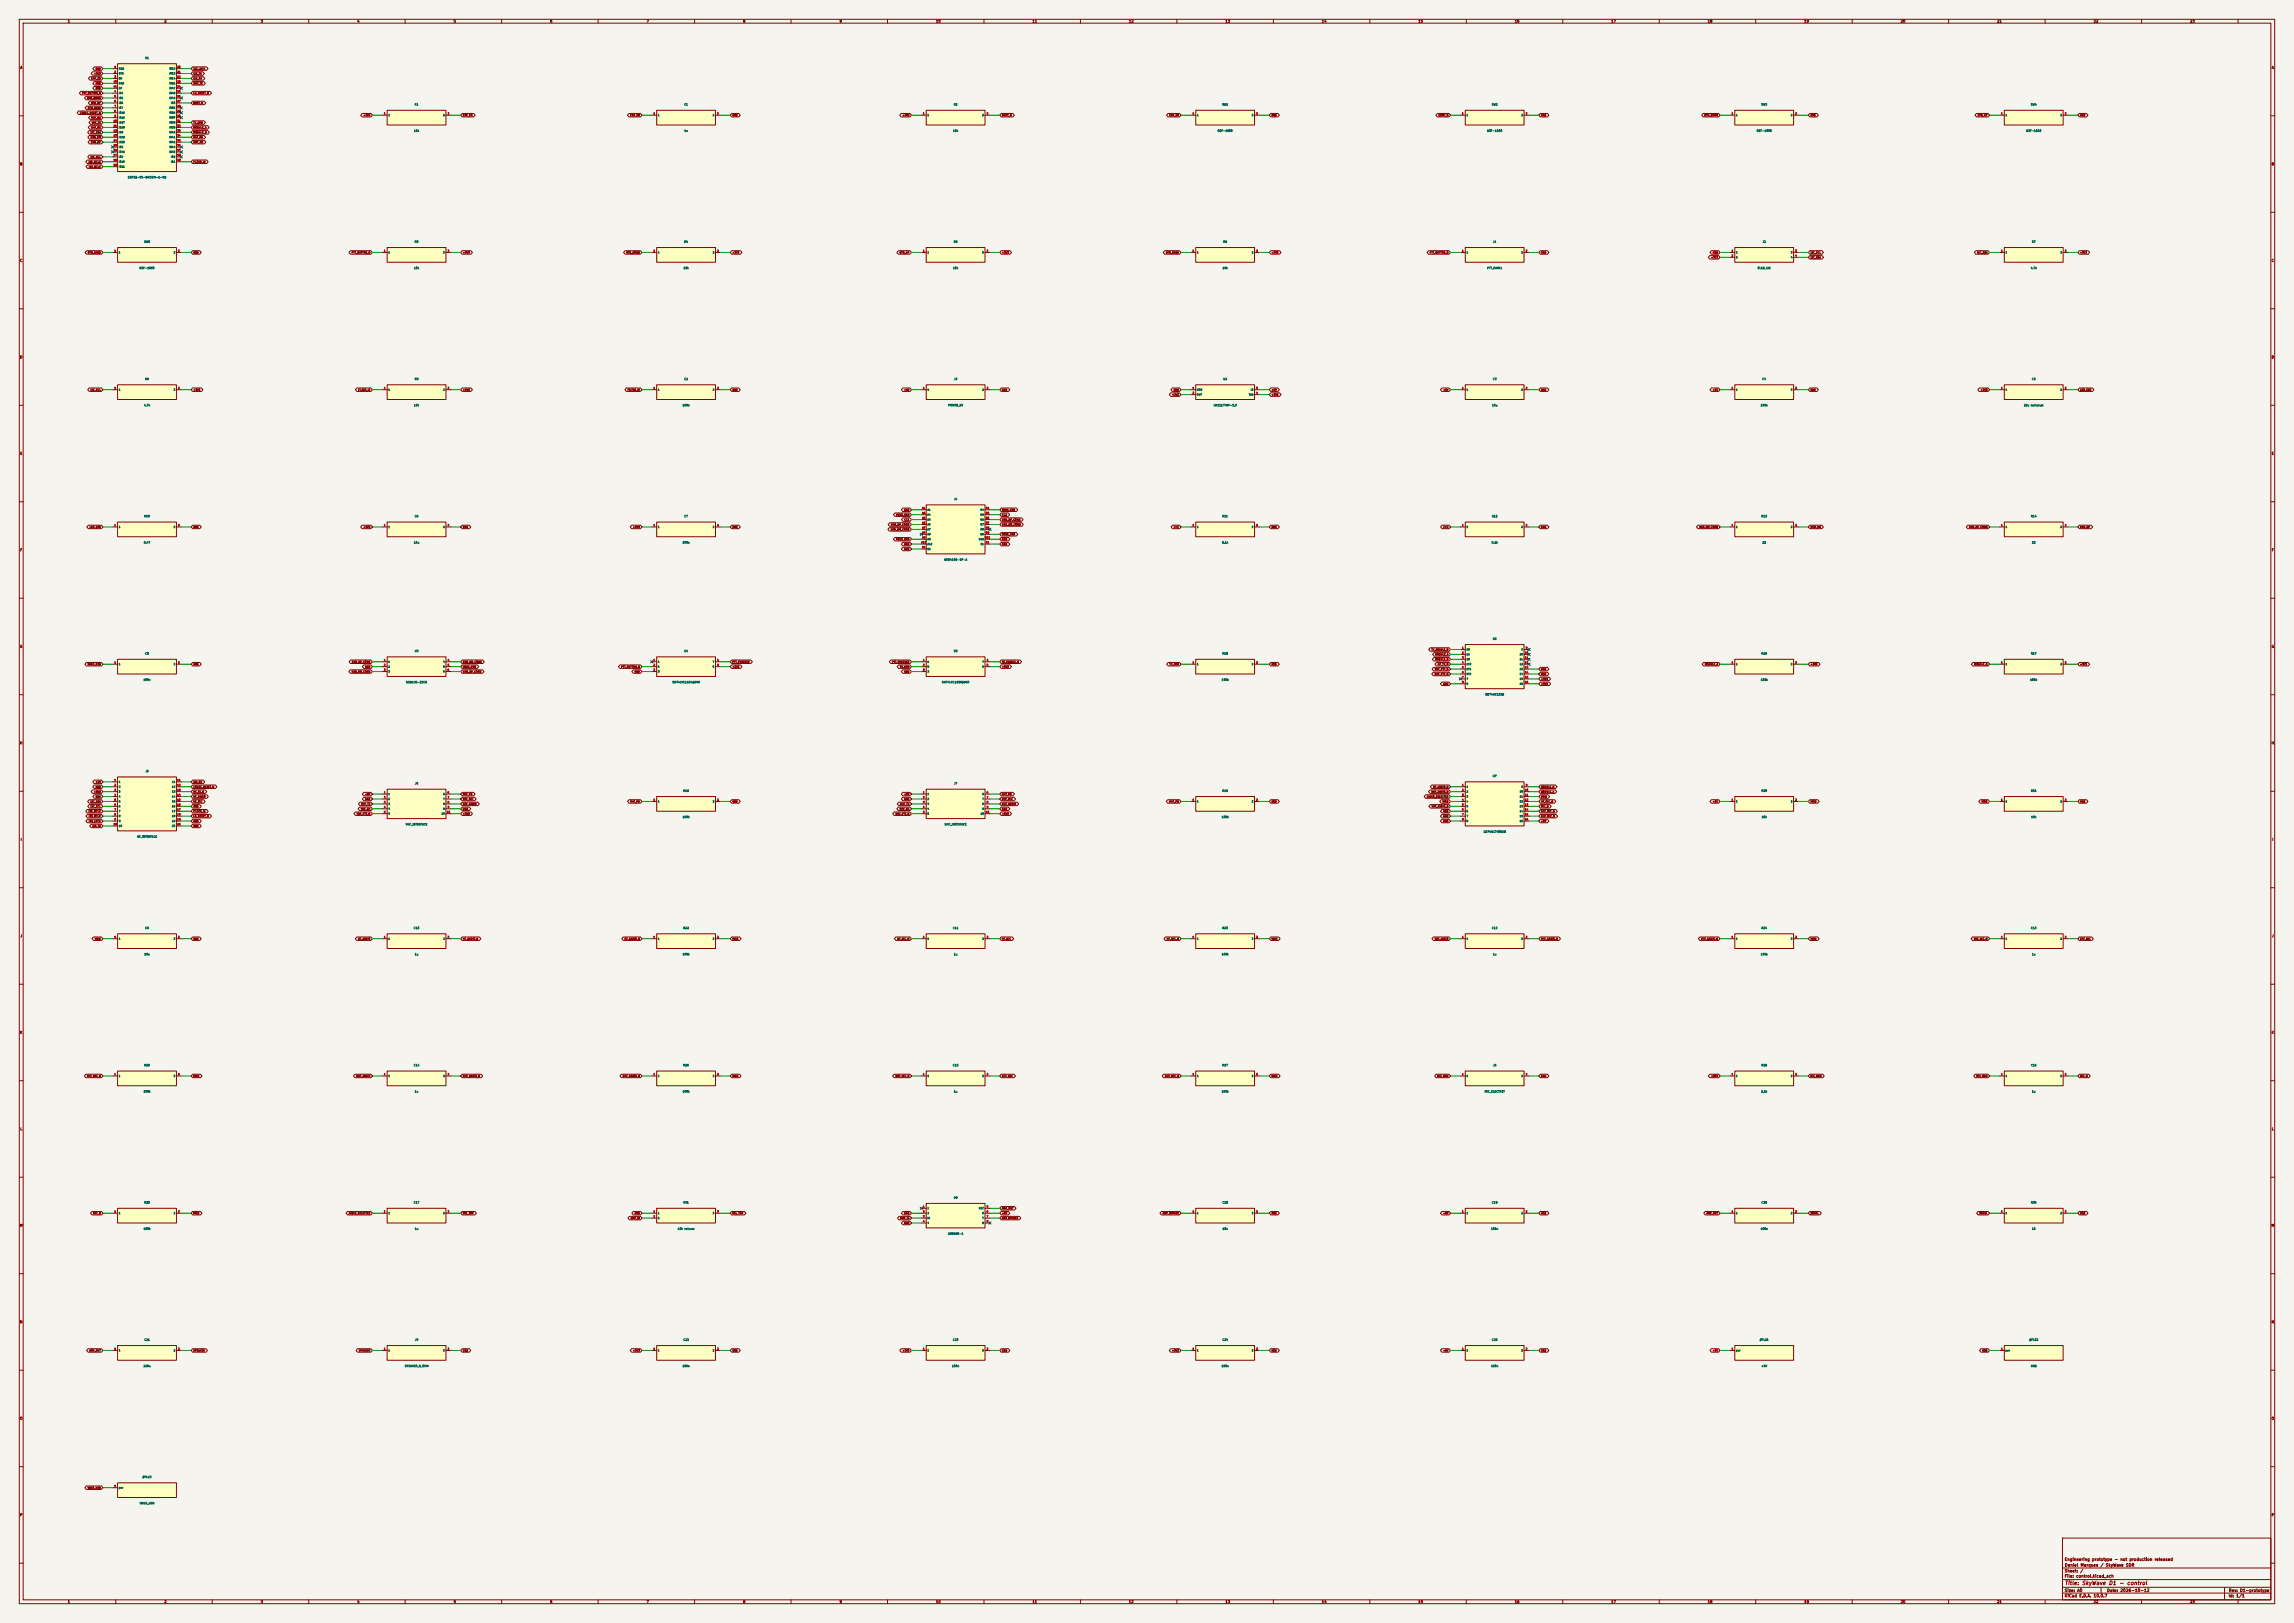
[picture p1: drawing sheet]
<svg xmlns="http://www.w3.org/2000/svg" width="1189mm" height="841mm" viewBox="0 0 1189 841" stroke-linecap="round" stroke-linejoin="round" font-family="sans-serif">
<defs><g id="words">
<text font-size="2" fill="#840000" x="1070" y="822">Title: SkyWave D1 - control</text>
<g font-size="1.5" fill="#840000">
<text x="1070" y="809">Engineering prototype - not production released</text>
<text x="1070" y="815">Sheet: /</text>
<text x="1070" y="812">Daniel Marques / SkyWave SDR</text>
<text x="1070" y="818">File: control.kicad_sch</text>
<text x="1070" y="825">Size: A0</text>
<text x="1092" y="825">Date: 2026-10-12</text>
<text x="1155" y="825">Rev: D1-prototype</text>
<text x="1070" y="828">KiCad E.D.A. 10.0.7</text>
<text x="1155" y="828">Id: 1/1</text>
</g>
<g font-size="1.3" fill="#840000">
<text x="35" y="12">1</text>
<text x="85" y="12">2</text>
<text x="135" y="12">3</text>
<text x="185" y="12">4</text>
<text x="235" y="12">5</text>
<text x="285" y="12">6</text>
<text x="335" y="12">7</text>
<text x="385" y="12">8</text>
<text x="435" y="12">9</text>
<text x="485" y="12">10</text>
<text x="535" y="12">11</text>
<text x="585" y="12">12</text>
<text x="635" y="12">13</text>
<text x="685" y="12">14</text>
<text x="735" y="12">15</text>
<text x="785" y="12">16</text>
<text x="835" y="12">17</text>
<text x="885" y="12">18</text>
<text x="935" y="12">19</text>
<text x="985" y="12">20</text>
<text x="1035" y="12">21</text>
<text x="1085" y="12">22</text>
<text x="1135" y="12">23</text>
<text x="10" y="36">A</text>
<text x="1177" y="36">A</text>
<text x="10" y="86">B</text>
<text x="1177" y="86">B</text>
<text x="10" y="136">C</text>
<text x="1177" y="136">C</text>
<text x="10" y="186">D</text>
<text x="1177" y="186">D</text>
<text x="10" y="236">E</text>
<text x="1177" y="236">E</text>
<text x="10" y="286">F</text>
<text x="1177" y="286">F</text>
<text x="10" y="336">G</text>
<text x="1177" y="336">G</text>
<text x="10" y="386">H</text>
<text x="1177" y="386">H</text>
<text x="11" y="436">I</text>
<text x="1178" y="436">I</text>
<text x="10" y="486">J</text>
<text x="1177" y="486">J</text>
<text x="10" y="536">K</text>
<text x="1177" y="536">K</text>
<text x="10" y="586">L</text>
<text x="1177" y="586">L</text>
<text x="10" y="636">M</text>
<text x="1177" y="636">M</text>
<text x="10" y="686">N</text>
<text x="1177" y="686">N</text>
<text x="10" y="736">O</text>
<text x="1177" y="736">O</text>
<text x="10" y="786">P</text>
<text x="1177" y="786">P</text>
<text x="35" y="831">1</text>
<text x="85" y="831">2</text>
<text x="135" y="831">3</text>
<text x="185" y="831">4</text>
<text x="235" y="831">5</text>
<text x="285" y="831">6</text>
<text x="335" y="831">7</text>
<text x="385" y="831">8</text>
<text x="435" y="831">9</text>
<text x="485" y="831">10</text>
<text x="535" y="831">11</text>
<text x="585" y="831">12</text>
<text x="635" y="831">13</text>
<text x="685" y="831">14</text>
<text x="735" y="831">15</text>
<text x="785" y="831">16</text>
<text x="835" y="831">17</text>
<text x="885" y="831">18</text>
<text x="935" y="831">19</text>
<text x="985" y="831">20</text>
<text x="1035" y="831">21</text>
<text x="1085" y="831">22</text>
<text x="1135" y="831">23</text>
</g>
<g font-size="1" fill="#006464">
<text x="75" y="31">U1</text>
<text x="215" y="55">R1</text>
<text x="355" y="55">C1</text>
<text x="494" y="55">R2</text>
<text x="633" y="55">SW1</text>
<text x="773" y="55">SW2</text>
<text x="913" y="55">SW3</text>
<text x="1052" y="55">SW4</text>
<text x="214" y="69">10k</text>
<text x="355" y="69">1u</text>
<text x="494" y="69">10k</text>
<text x="631" y="69">B3F-1000</text>
<text x="771" y="69">B3F-1000</text>
<text x="910" y="69">B3F-1000</text>
<text x="1050" y="69">B3F-1000</text>
<text x="66" y="93">ESP32-S3-WROOM-1-N8</text>
<text x="75" y="126">SW5</text>
<text x="215" y="126">R3</text>
<text x="355" y="126">R4</text>
<text x="494" y="126">R5</text>
<text x="634" y="126">R6</text>
<text x="774" y="126">J1</text>
<text x="913" y="126">J2</text>
<text x="1053" y="126">R7</text>
<text x="72" y="140">B3F-1000</text>
<text x="214" y="140">10k</text>
<text x="354" y="140">10k</text>
<text x="494" y="140">10k</text>
<text x="634" y="140">10k</text>
<text x="771" y="140">PTT_PANEL</text>
<text x="911" y="140">OLED_I2C</text>
<text x="1052" y="140">4.7k</text>
<text x="75" y="197">R8</text>
<text x="215" y="197">R9</text>
<text x="355" y="197">C2</text>
<text x="494" y="197">J3</text>
<text x="634" y="197">U2</text>
<text x="774" y="197">C3</text>
<text x="913" y="197">C4</text>
<text x="1053" y="197">C5</text>
<text x="75" y="211">4.7k</text>
<text x="214" y="211">10k</text>
<text x="354" y="211">100n</text>
<text x="491" y="211">POWER_5V</text>
<text x="629" y="211">LM1117IMP-3.3</text>
<text x="773" y="211">10u</text>
<text x="912" y="211">100n</text>
<text x="1049" y="211">22u tantalum</text>
<text x="494" y="259">J4</text>
<text x="75" y="268">R10</text>
<text x="215" y="268">C6</text>
<text x="355" y="268">C7</text>
<text x="633" y="268">R11</text>
<text x="773" y="268">R12</text>
<text x="913" y="268">R13</text>
<text x="1053" y="268">R14</text>
<text x="74" y="282">0.47</text>
<text x="214" y="282">10u</text>
<text x="354" y="282">100n</text>
<text x="633" y="282">5.1k</text>
<text x="773" y="282">5.1k</text>
<text x="913" y="282">22</text>
<text x="1053" y="282">22</text>
<text x="489" y="291">USB4105-GF-A</text>
<text x="774" y="332">U6</text>
<text x="75" y="339">C8</text>
<text x="215" y="338">U3</text>
<text x="354" y="338">U4</text>
<text x="494" y="338">U5</text>
<text x="633" y="339">R15</text>
<text x="913" y="339">R16</text>
<text x="1053" y="339">R17</text>
<text x="74" y="353">100n</text>
<text x="633" y="353">100k</text>
<text x="912" y="353">100k</text>
<text x="1052" y="353">100k</text>
<text x="210" y="354">USBLC6-2SC6</text>
<text x="348" y="354">SN74LVC1G04DBVR</text>
<text x="488" y="354">SN74LVC1G00DBVR</text>
<text x="770" y="361">SN74HC139D</text>
<text x="75" y="400">J5</text>
<text x="215" y="407">J6</text>
<text x="494" y="407">J7</text>
<text x="774" y="403">U7</text>
<text x="354" y="411">R18</text>
<text x="633" y="411">R19</text>
<text x="913" y="411">R20</text>
<text x="1053" y="411">R21</text>
<text x="354" y="424">100k</text>
<text x="633" y="424">100k</text>
<text x="913" y="424">10k</text>
<text x="1053" y="424">10k</text>
<text x="210" y="428">VHF_INTERFACE</text>
<text x="489" y="428">UHF_INTERFACE</text>
<text x="769" y="432">CD74HCT4052M</text>
<text x="71" y="434">HF_INTERFACE</text>
<text x="75" y="482">C9</text>
<text x="214" y="482">C10</text>
<text x="354" y="482">R22</text>
<text x="494" y="482">C11</text>
<text x="633" y="482">R23</text>
<text x="773" y="482">C12</text>
<text x="913" y="482">R24</text>
<text x="1053" y="482">C13</text>
<text x="75" y="495">10u</text>
<text x="215" y="495">1u</text>
<text x="354" y="495">100k</text>
<text x="494" y="495">1u</text>
<text x="633" y="495">100k</text>
<text x="774" y="495">1u</text>
<text x="912" y="495">100k</text>
<text x="1053" y="495">1u</text>
<text x="75" y="553">R25</text>
<text x="214" y="553">C14</text>
<text x="354" y="553">R26</text>
<text x="494" y="553">C15</text>
<text x="633" y="553">R27</text>
<text x="774" y="553">J8</text>
<text x="913" y="553">R28</text>
<text x="1053" y="553">C16</text>
<text x="74" y="566">100k</text>
<text x="215" y="566">1u</text>
<text x="354" y="566">100k</text>
<text x="494" y="566">1u</text>
<text x="633" y="566">100k</text>
<text x="769" y="566">MIC_ELECTRET</text>
<text x="913" y="566">2.2k</text>
<text x="1053" y="566">1u</text>
<text x="75" y="624">R29</text>
<text x="214" y="624">C17</text>
<text x="354" y="624">RV1</text>
<text x="494" y="621">U8</text>
<text x="633" y="624">C18</text>
<text x="773" y="624">C19</text>
<text x="913" y="624">C20</text>
<text x="1053" y="624">R30</text>
<text x="74" y="637">100k</text>
<text x="215" y="637">1u</text>
<text x="351" y="637">10k volume</text>
<text x="491" y="640">LM386N-1</text>
<text x="633" y="637">10u</text>
<text x="773" y="637">100n</text>
<text x="912" y="637">100n</text>
<text x="1053" y="637">10</text>
<text x="75" y="695">C21</text>
<text x="215" y="695">J9</text>
<text x="354" y="695">C22</text>
<text x="494" y="695">C23</text>
<text x="633" y="695">C24</text>
<text x="773" y="695">C25</text>
<text x="912" y="695">#FLG1</text>
<text x="1052" y="695">#FLG2</text>
<text x="74" y="709">220u</text>
<text x="210" y="709">SPEAKER_8_OHM</text>
<text x="354" y="709">100n</text>
<text x="493" y="709">100n</text>
<text x="633" y="709">100n</text>
<text x="773" y="709">100n</text>
<text x="913" y="709">+5V</text>
<text x="1052" y="709">GND</text>
<text x="74" y="766">#FLG3</text>
<text x="72" y="780">VBUS_USB</text>
</g>
<g font-size=".9" fill="#a90000">
<text x="59" y="35">1</text>
<text x="92" y="35">20</text>
<text x="59" y="38">2</text>
<text x="59" y="40">3</text>
<text x="92" y="38">21</text>
<text x="92" y="40">22</text>
<text x="59" y="43">40</text>
<text x="59" y="46">41</text>
<text x="92" y="43">23</text>
<text x="92" y="46">24</text>
<text x="59" y="48">4</text>
<text x="59" y="51">5</text>
<text x="59" y="53">6</text>
<text x="92" y="48">25</text>
<text x="92" y="51">26</text>
<text x="92" y="53">27</text>
<text x="59" y="56">7</text>
<text x="59" y="58">8</text>
<text x="92" y="56">28</text>
<text x="92" y="58">29</text>
<text x="199" y="59">1</text>
<text x="232" y="59">2</text>
<text x="339" y="59">1</text>
<text x="372" y="59">2</text>
<text x="478" y="59">1</text>
<text x="511" y="59">2</text>
<text x="618" y="59">1</text>
<text x="651" y="59">2</text>
<text x="758" y="59">1</text>
<text x="791" y="59">2</text>
<text x="897" y="59">1</text>
<text x="930" y="59">2</text>
<text x="1037" y="59">1</text>
<text x="1070" y="59">2</text>
<text x="59" y="63">10</text>
<text x="59" y="66">11</text>
<text x="59" y="61">9</text>
<text x="92" y="61">30</text>
<text x="92" y="63">31</text>
<text x="92" y="66">32</text>
<text x="59" y="68">12</text>
<text x="59" y="71">13</text>
<text x="92" y="68">33</text>
<text x="92" y="71">34</text>
<text x="59" y="73">14</text>
<text x="59" y="76">15</text>
<text x="92" y="73">35</text>
<text x="92" y="76">36</text>
<text x="59" y="79">16</text>
<text x="59" y="81">17</text>
<text x="59" y="84">18</text>
<text x="92" y="79">37</text>
<text x="92" y="81">38</text>
<text x="92" y="84">39</text>
<text x="59" y="86">19</text>
<text x="59" y="131">1</text>
<text x="92" y="131">2</text>
<text x="199" y="131">1</text>
<text x="232" y="131">2</text>
<text x="339" y="131">1</text>
<text x="372" y="131">2</text>
<text x="478" y="131">1</text>
<text x="511" y="131">2</text>
<text x="618" y="131">1</text>
<text x="651" y="131">2</text>
<text x="758" y="131">1</text>
<text x="791" y="131">2</text>
<text x="897" y="131">1</text>
<text x="930" y="131">3</text>
<text x="1037" y="131">1</text>
<text x="1070" y="131">2</text>
<text x="897" y="133">2</text>
<text x="930" y="133">4</text>
<text x="59" y="202">1</text>
<text x="92" y="202">2</text>
<text x="199" y="202">1</text>
<text x="232" y="202">2</text>
<text x="339" y="202">1</text>
<text x="372" y="202">2</text>
<text x="478" y="202">1</text>
<text x="511" y="202">2</text>
<text x="618" y="202">1</text>
<text x="651" y="202">3</text>
<text x="758" y="202">1</text>
<text x="791" y="202">2</text>
<text x="897" y="202">1</text>
<text x="930" y="202">2</text>
<text x="1037" y="202">1</text>
<text x="1070" y="202">2</text>
<text x="618" y="204">2</text>
<text x="651" y="204">4</text>
<text x="478" y="264">A1</text>
<text x="511" y="264">B4</text>
<text x="478" y="266">A4</text>
<text x="478" y="269">A5</text>
<text x="511" y="266">B5</text>
<text x="511" y="269">B6</text>
<text x="59" y="273">1</text>
<text x="92" y="273">2</text>
<text x="199" y="273">1</text>
<text x="232" y="273">2</text>
<text x="339" y="273">1</text>
<text x="372" y="273">2</text>
<text x="478" y="272">A6</text>
<text x="478" y="274">A7</text>
<text x="511" y="272">B7</text>
<text x="511" y="274">B8</text>
<text x="618" y="273">1</text>
<text x="651" y="273">2</text>
<text x="758" y="273">1</text>
<text x="791" y="273">2</text>
<text x="897" y="273">1</text>
<text x="930" y="273">2</text>
<text x="1037" y="273">1</text>
<text x="1070" y="273">2</text>
<text x="477" y="282">A12</text>
<text x="478" y="277">A8</text>
<text x="478" y="279">A9</text>
<text x="510" y="279">B12</text>
<text x="511" y="277">B9</text>
<text x="511" y="282">S1</text>
<text x="478" y="284">B1</text>
<text x="758" y="336">1</text>
<text x="758" y="339">2</text>
<text x="758" y="341">3</text>
<text x="790" y="339">10</text>
<text x="790" y="341">11</text>
<text x="791" y="336">9</text>
<text x="59" y="344">1</text>
<text x="92" y="344">2</text>
<text x="199" y="343">1</text>
<text x="199" y="345">2</text>
<text x="199" y="348">3</text>
<text x="232" y="343">4</text>
<text x="232" y="345">5</text>
<text x="232" y="348">6</text>
<text x="339" y="343">1</text>
<text x="339" y="345">2</text>
<text x="339" y="348">3</text>
<text x="372" y="343">4</text>
<text x="372" y="345">5</text>
<text x="478" y="343">1</text>
<text x="478" y="345">2</text>
<text x="478" y="348">3</text>
<text x="511" y="343">4</text>
<text x="511" y="345">5</text>
<text x="618" y="344">1</text>
<text x="651" y="344">2</text>
<text x="758" y="344">4</text>
<text x="758" y="347">5</text>
<text x="790" y="344">12</text>
<text x="790" y="347">13</text>
<text x="897" y="344">1</text>
<text x="930" y="344">2</text>
<text x="1037" y="344">1</text>
<text x="1070" y="344">2</text>
<text x="758" y="349">6</text>
<text x="758" y="352">7</text>
<text x="790" y="349">14</text>
<text x="790" y="352">15</text>
<text x="758" y="354">8</text>
<text x="790" y="354">16</text>
<text x="59" y="405">1</text>
<text x="59" y="407">2</text>
<text x="92" y="405">11</text>
<text x="92" y="407">12</text>
<text x="758" y="407">1</text>
<text x="791" y="407">9</text>
<text x="59" y="410">3</text>
<text x="59" y="413">4</text>
<text x="92" y="410">13</text>
<text x="92" y="413">14</text>
<text x="199" y="411">1</text>
<text x="199" y="414">2</text>
<text x="232" y="411">6</text>
<text x="232" y="414">7</text>
<text x="478" y="411">1</text>
<text x="478" y="414">2</text>
<text x="511" y="411">6</text>
<text x="511" y="414">7</text>
<text x="758" y="410">2</text>
<text x="758" y="413">3</text>
<text x="790" y="410">10</text>
<text x="790" y="413">11</text>
<text x="59" y="415">5</text>
<text x="59" y="418">6</text>
<text x="92" y="415">15</text>
<text x="92" y="418">16</text>
<text x="199" y="416">3</text>
<text x="199" y="419">4</text>
<text x="232" y="416">8</text>
<text x="232" y="419">9</text>
<text x="339" y="415">1</text>
<text x="372" y="415">2</text>
<text x="478" y="416">3</text>
<text x="478" y="419">4</text>
<text x="511" y="416">8</text>
<text x="511" y="419">9</text>
<text x="618" y="415">1</text>
<text x="651" y="415">2</text>
<text x="758" y="415">4</text>
<text x="758" y="418">5</text>
<text x="790" y="415">12</text>
<text x="790" y="418">13</text>
<text x="897" y="415">1</text>
<text x="930" y="415">2</text>
<text x="1037" y="415">1</text>
<text x="1070" y="415">2</text>
<text x="59" y="420">7</text>
<text x="59" y="423">8</text>
<text x="59" y="425">9</text>
<text x="92" y="420">17</text>
<text x="92" y="423">18</text>
<text x="92" y="425">19</text>
<text x="199" y="421">5</text>
<text x="231" y="421">10</text>
<text x="478" y="421">5</text>
<text x="511" y="421">10</text>
<text x="758" y="420">6</text>
<text x="758" y="423">7</text>
<text x="758" y="425">8</text>
<text x="790" y="420">14</text>
<text x="790" y="423">15</text>
<text x="790" y="425">16</text>
<text x="59" y="428">10</text>
<text x="92" y="428">20</text>
<text x="59" y="486">1</text>
<text x="92" y="486">2</text>
<text x="199" y="486">1</text>
<text x="232" y="486">2</text>
<text x="339" y="486">1</text>
<text x="372" y="486">2</text>
<text x="478" y="486">1</text>
<text x="511" y="486">2</text>
<text x="618" y="486">1</text>
<text x="651" y="486">2</text>
<text x="758" y="486">1</text>
<text x="791" y="486">2</text>
<text x="897" y="486">1</text>
<text x="930" y="486">2</text>
<text x="1037" y="486">1</text>
<text x="1070" y="486">2</text>
<text x="59" y="557">1</text>
<text x="92" y="557">2</text>
<text x="199" y="557">1</text>
<text x="232" y="557">2</text>
<text x="339" y="557">1</text>
<text x="372" y="557">2</text>
<text x="478" y="557">1</text>
<text x="511" y="557">2</text>
<text x="618" y="557">1</text>
<text x="651" y="557">2</text>
<text x="758" y="557">1</text>
<text x="791" y="557">2</text>
<text x="897" y="557">1</text>
<text x="930" y="557">2</text>
<text x="1037" y="557">1</text>
<text x="1070" y="557">2</text>
<text x="59" y="628">1</text>
<text x="92" y="628">2</text>
<text x="199" y="628">1</text>
<text x="232" y="628">2</text>
<text x="339" y="628">1</text>
<text x="372" y="628">3</text>
<text x="478" y="626">1</text>
<text x="478" y="628">2</text>
<text x="511" y="626">5</text>
<text x="511" y="628">6</text>
<text x="618" y="628">1</text>
<text x="651" y="628">2</text>
<text x="758" y="628">1</text>
<text x="791" y="628">2</text>
<text x="897" y="628">1</text>
<text x="930" y="628">2</text>
<text x="1037" y="628">1</text>
<text x="1070" y="628">2</text>
<text x="339" y="631">2</text>
<text x="478" y="631">3</text>
<text x="478" y="634">4</text>
<text x="511" y="631">7</text>
<text x="511" y="634">8</text>
<text x="59" y="700">1</text>
<text x="92" y="700">2</text>
<text x="199" y="700">1</text>
<text x="232" y="700">2</text>
<text x="339" y="700">1</text>
<text x="372" y="700">2</text>
<text x="478" y="700">1</text>
<text x="511" y="700">2</text>
<text x="618" y="700">1</text>
<text x="651" y="700">2</text>
<text x="758" y="700">1</text>
<text x="791" y="700">2</text>
<text x="897" y="700">1</text>
<text x="1037" y="700">1</text>
<text x="59" y="771">1</text>
</g>
<g font-size=".9" fill="#840000">
<text x="47" y="41">ESP_EN</text>
<text x="49" y="39">+3V3</text>
<text x="49" y="36">GND</text>
<text x="100" y="36">I2S_LRCK</text>
<text x="100" y="41">I2S_RX</text>
<text x="100" y="39">I2S_TX</text>
<text x="49" y="44">GND</text>
<text x="49" y="46">GND</text>
<text x="100" y="44">UHF_TX</text>
<text x="42" y="49">PTT_BUTTON_N</text>
<text x="45" y="52">BTN_DOWN</text>
<text x="100" y="49">LO_RESET_N</text>
<text x="41" y="59">CODEC_RESET_N</text>
<text x="45" y="57">BTN_BAND</text>
<text x="47" y="54">BTN_UP</text>
<text x="100" y="54">BOOT_N</text>
<text x="47" y="62">VHF_RX</text>
<text x="47" y="64">VHF_TX</text>
<text x="100" y="64">TX_ARM</text>
<text x="188" y="60">+3V3</text>
<text x="240" y="60">ESP_EN</text>
<text x="327" y="60">ESP_EN</text>
<text x="379" y="60">GND</text>
<text x="468" y="60">+3V3</text>
<text x="519" y="60">BOOT_N</text>
<text x="606" y="60">ESP_EN</text>
<text x="659" y="60">GND</text>
<text x="746" y="60">BOOT_N</text>
<text x="799" y="60">GND</text>
<text x="883" y="60">BTN_DOWN</text>
<text x="938" y="60">GND</text>
<text x="1025" y="60">BTN_UP</text>
<text x="1078" y="60">GND</text>
<text x="47" y="69">I2C_SDA</text>
<text x="47" y="72">USB_DM</text>
<text x="47" y="67">UHF_RX</text>
<text x="100" y="67">MODULE_A</text>
<text x="100" y="69">MODULE_B</text>
<text x="100" y="72">VHF_PD</text>
<text x="47" y="74">USB_DP</text>
<text x="100" y="74">UHF_PD</text>
<text x="47" y="82">I2C_SCL</text>
<text x="46" y="85">I2S_MCLK</text>
<text x="46" y="87">I2S_BCLK</text>
<text x="100" y="85">FILTER_ID</text>
<text x="45" y="132">BTN_BAND</text>
<text x="100" y="132">GND</text>
<text x="182" y="132">PTT_BUTTON_N</text>
<text x="240" y="132">+3V3</text>
<text x="325" y="132">BTN_DOWN</text>
<text x="379" y="132">+3V3</text>
<text x="466" y="132">BTN_UP</text>
<text x="519" y="132">+3V3</text>
<text x="604" y="132">BTN_BAND</text>
<text x="659" y="132">+3V3</text>
<text x="741" y="132">PTT_BUTTON_N</text>
<text x="799" y="132">GND</text>
<text x="888" y="132">GND</text>
<text x="938" y="132">I2C_SCL</text>
<text x="1025" y="132">I2C_SDA</text>
<text x="1078" y="132">+3V3</text>
<text x="887" y="134">+3V3</text>
<text x="938" y="134">I2C_SDA</text>
<text x="47" y="203">I2C_SCL</text>
<text x="100" y="203">+3V3</text>
<text x="185" y="203">FILTER_ID</text>
<text x="240" y="203">+3V3</text>
<text x="325" y="203">FILTER_ID</text>
<text x="379" y="203">GND</text>
<text x="468" y="203">+5V</text>
<text x="519" y="203">GND</text>
<text x="608" y="203">GND</text>
<text x="659" y="203">+5V</text>
<text x="748" y="203">+5V</text>
<text x="799" y="203">GND</text>
<text x="888" y="203">+5V</text>
<text x="938" y="203">GND</text>
<text x="1026" y="203">+3V3</text>
<text x="1078" y="203">LDO_ESR</text>
<text x="607" y="205">+3V3</text>
<text x="659" y="205">+3V3</text>
<text x="464" y="267">VBUS_USB</text>
<text x="468" y="265">GND</text>
<text x="469" y="270">CC1</text>
<text x="519" y="267">CC2</text>
<text x="519" y="270">USB_DP_CONN</text>
<text x="519" y="265">VBUS_USB</text>
<text x="46" y="274">LDO_ESR</text>
<text x="100" y="274">GND</text>
<text x="188" y="274">+3V3</text>
<text x="240" y="274">GND</text>
<text x="328" y="274">+3V3</text>
<text x="379" y="274">GND</text>
<text x="462" y="275">USB_DM_CONN</text>
<text x="462" y="273">USB_DP_CONN</text>
<text x="519" y="273">USB_DM_CONN</text>
<text x="608" y="274">CC1</text>
<text x="659" y="274">GND</text>
<text x="748" y="274">CC2</text>
<text x="799" y="274">GND</text>
<text x="881" y="274">USB_DM_CONN</text>
<text x="938" y="274">USB_DM</text>
<text x="1020" y="274">USB_DP_CONN</text>
<text x="1078" y="274">USB_DP</text>
<text x="464" y="280">VBUS_USB</text>
<text x="519" y="280">GND</text>
<text x="519" y="278">VBUS_USB</text>
<text x="468" y="285">GND</text>
<text x="468" y="283">GND</text>
<text x="519" y="283">GND</text>
<text x="742" y="337">TX_ENABLE_N</text>
<text x="744" y="340">MODULE_A</text>
<text x="45" y="345">VBUS_USB</text>
<text x="100" y="345">GND</text>
<text x="182" y="344">USB_DP_CONN</text>
<text x="189" y="346">GND</text>
<text x="240" y="346">VBUS_USB</text>
<text x="240" y="344">USB_DM_CONN</text>
<text x="322" y="346">PTT_BUTTON_N</text>
<text x="379" y="344">PTT_PRESSED</text>
<text x="379" y="346">+3V3</text>
<text x="462" y="344">PTT_PRESSED</text>
<text x="466" y="346">TX_ARM</text>
<text x="519" y="344">TX_ENABLE_N</text>
<text x="519" y="346">+3V3</text>
<text x="606" y="345">TX_ARM</text>
<text x="659" y="345">GND</text>
<text x="744" y="347">VHF_PTT_N</text>
<text x="744" y="342">MODULE_B</text>
<text x="745" y="345">HF_TX_N</text>
<text x="799" y="347">GND</text>
<text x="884" y="345">MODULE_A</text>
<text x="938" y="345">+3V3</text>
<text x="1023" y="345">MODULE_B</text>
<text x="1078" y="345">+3V3</text>
<text x="182" y="349">USB_DM_CONN</text>
<text x="240" y="349">USB_DP_CONN</text>
<text x="329" y="349">GND</text>
<text x="468" y="349">GND</text>
<text x="743" y="350">UHF_PTT_N</text>
<text x="799" y="353">+3V3</text>
<text x="799" y="350">GND</text>
<text x="748" y="355">GND</text>
<text x="799" y="355">+3V3</text>
<text x="49" y="406">+5V</text>
<text x="100" y="406">I2S_RX</text>
<text x="49" y="411">+3V3</text>
<text x="49" y="413">GND</text>
<text x="49" y="408">GND</text>
<text x="100" y="411">HF_TX_N</text>
<text x="100" y="408">CODEC_RESET_N</text>
<text x="100" y="413">HF_AUDIO</text>
<text x="189" y="412">+5V</text>
<text x="240" y="412">VHF_PD</text>
<text x="468" y="412">+5V</text>
<text x="519" y="412">UHF_PD</text>
<text x="739" y="413">AUDIO_SELECTED</text>
<text x="742" y="411">UHF_AUDIO_B</text>
<text x="743" y="408">HF_AUDIO_B</text>
<text x="799" y="413">VMID</text>
<text x="799" y="411">MODULE_A</text>
<text x="799" y="408">MODULE_B</text>
<text x="47" y="416">I2C_SDA</text>
<text x="47" y="419">I2C_SCL</text>
<text x="100" y="419">GND</text>
<text x="100" y="416">HF_MIC</text>
<text x="187" y="420">VHF_RX</text>
<text x="187" y="417">VHF_TX</text>
<text x="189" y="415">GND</text>
<text x="240" y="420">GND</text>
<text x="240" y="417">VHF_AUDIO</text>
<text x="240" y="415">VHF_MIC</text>
<text x="327" y="416">VHF_PD</text>
<text x="379" y="416">GND</text>
<text x="466" y="420">UHF_RX</text>
<text x="466" y="417">UHF_TX</text>
<text x="468" y="415">GND</text>
<text x="519" y="420">GND</text>
<text x="519" y="417">UHF_AUDIO</text>
<text x="519" y="415">UHF_MIC</text>
<text x="606" y="416">UHF_PD</text>
<text x="659" y="416">GND</text>
<text x="742" y="419">VHF_AUDIO_B</text>
<text x="748" y="416">VMID</text>
<text x="799" y="416">HF_MIC_B</text>
<text x="799" y="419">MIC_B</text>
<text x="888" y="416">+5V</text>
<text x="938" y="416">VMID</text>
<text x="1027" y="416">VMID</text>
<text x="1078" y="416">GND</text>
<text x="46" y="421">I2S_MCLK</text>
<text x="46" y="424">I2S_BCLK</text>
<text x="100" y="424">LO_RESET_N</text>
<text x="100" y="421">FILTER_ID</text>
<text x="185" y="422">VHF_PTT_N</text>
<text x="240" y="422">+3V3</text>
<text x="464" y="422">UHF_PTT_N</text>
<text x="519" y="422">+3V3</text>
<text x="748" y="424">GND</text>
<text x="748" y="421">GND</text>
<text x="799" y="424">UHF_MIC_B</text>
<text x="799" y="421">VHF_MIC_B</text>
<text x="46" y="426">I2S_LRCK</text>
<text x="48" y="429">I2S_TX</text>
<text x="100" y="429">GND</text>
<text x="100" y="426">GND</text>
<text x="748" y="426">GND</text>
<text x="799" y="426">+5V</text>
<text x="49" y="487">VMID</text>
<text x="100" y="487">GND</text>
<text x="185" y="487">HF_AUDIO</text>
<text x="240" y="487">HF_AUDIO_B</text>
<text x="324" y="487">HF_AUDIO_B</text>
<text x="379" y="487">VMID</text>
<text x="465" y="487">HF_MIC_B</text>
<text x="519" y="487">HF_MIC</text>
<text x="605" y="487">HF_MIC_B</text>
<text x="659" y="487">VMID</text>
<text x="743" y="487">VHF_AUDIO</text>
<text x="799" y="487">VHF_AUDIO_B</text>
<text x="882" y="487">VHF_AUDIO_B</text>
<text x="938" y="487">VMID</text>
<text x="1023" y="487">VHF_MIC_B</text>
<text x="1078" y="487">VHF_MIC</text>
<text x="45" y="558">VHF_MIC_B</text>
<text x="100" y="558">VMID</text>
<text x="185" y="558">UHF_AUDIO</text>
<text x="240" y="558">UHF_AUDIO_B</text>
<text x="323" y="558">UHF_AUDIO_B</text>
<text x="379" y="558">VMID</text>
<text x="464" y="558">UHF_MIC_B</text>
<text x="519" y="558">UHF_MIC</text>
<text x="604" y="558">UHF_MIC_B</text>
<text x="659" y="558">VMID</text>
<text x="745" y="558">MIC_RAW</text>
<text x="799" y="558">GND</text>
<text x="887" y="558">+3V3</text>
<text x="938" y="558">MIC_RAW</text>
<text x="1024" y="558">MIC_RAW</text>
<text x="1078" y="558">MIC_B</text>
<text x="48" y="629">MIC_B</text>
<text x="100" y="629">VMID</text>
<text x="181" y="629">AUDIO_SELECTED</text>
<text x="240" y="629">VOL_TOP</text>
<text x="329" y="629">GND</text>
<text x="379" y="629">VOL_TOP</text>
<text x="468" y="629">GND</text>
<text x="519" y="627">AMP_OUT</text>
<text x="519" y="629">+5V</text>
<text x="602" y="629">AMP_BYPASS</text>
<text x="659" y="629">GND</text>
<text x="748" y="629">+5V</text>
<text x="799" y="629">GND</text>
<text x="884" y="629">AMP_OUT</text>
<text x="938" y="629">ZOBEL</text>
<text x="1026" y="629">ZOBEL</text>
<text x="1078" y="629">GND</text>
<text x="327" y="632">AMP_IN</text>
<text x="466" y="632">AMP_IN</text>
<text x="468" y="634">GND</text>
<text x="519" y="632">AMP_BYPASS</text>
<text x="46" y="701">AMP_OUT</text>
<text x="100" y="701">SPEAKER</text>
<text x="186" y="701">SPEAKER</text>
<text x="240" y="701">GND</text>
<text x="328" y="701">+3V3</text>
<text x="379" y="701">GND</text>
<text x="468" y="701">+3V3</text>
<text x="519" y="701">GND</text>
<text x="607" y="701">+3V3</text>
<text x="659" y="701">GND</text>
<text x="748" y="701">+5V</text>
<text x="799" y="701">GND</text>
<text x="888" y="701">+5V</text>
<text x="1027" y="701">GND</text>
<text x="45" y="772">VBUS_USB</text>
</g>
<g font-size=".9" fill="#006464">
<text x="61" y="36">GND</text>
<text x="61" y="39">3V3</text>
<text x="61" y="41">EN</text>
<text x="88" y="36">IO12</text>
<text x="88" y="39">IO13</text>
<text x="88" y="41">IO14</text>
<text x="61" y="44">GND</text>
<text x="61" y="46">EP</text>
<text x="88" y="44">IO21</text>
<text x="88" y="46">IO47</text>
<text x="61" y="49">IO4</text>
<text x="61" y="51">IO5</text>
<text x="88" y="49">IO48</text>
<text x="88" y="51">IO45</text>
<text x="61" y="54">IO6</text>
<text x="61" y="57">IO7</text>
<text x="61" y="59">IO15</text>
<text x="88" y="57">IO35</text>
<text x="88" y="59">IO36</text>
<text x="89" y="54">IO0</text>
<text x="61" y="62">IO16</text>
<text x="61" y="64">IO17</text>
<text x="88" y="62">IO37</text>
<text x="88" y="64">IO38</text>
<text x="201" y="60">1</text>
<text x="230" y="60">2</text>
<text x="341" y="60">1</text>
<text x="369" y="60">2</text>
<text x="481" y="60">1</text>
<text x="509" y="60">2</text>
<text x="620" y="60">1</text>
<text x="649" y="60">2</text>
<text x="760" y="60">1</text>
<text x="788" y="60">2</text>
<text x="900" y="60">1</text>
<text x="928" y="60">2</text>
<text x="1039" y="60">1</text>
<text x="1068" y="60">2</text>
<text x="61" y="67">IO18</text>
<text x="61" y="69">IO8</text>
<text x="61" y="72">IO19</text>
<text x="88" y="67">IO39</text>
<text x="88" y="69">IO40</text>
<text x="88" y="72">IO41</text>
<text x="61" y="74">IO20</text>
<text x="61" y="77">IO3</text>
<text x="88" y="74">IO42</text>
<text x="88" y="77">IO44</text>
<text x="61" y="79">IO46</text>
<text x="61" y="82">IO9</text>
<text x="88" y="79">IO43</text>
<text x="89" y="82">IO2</text>
<text x="61" y="85">IO10</text>
<text x="61" y="87">IO11</text>
<text x="89" y="85">IO1</text>
<text x="61" y="131">1</text>
<text x="90" y="131">2</text>
<text x="201" y="131">1</text>
<text x="230" y="131">2</text>
<text x="341" y="131">1</text>
<text x="369" y="131">2</text>
<text x="481" y="131">1</text>
<text x="509" y="131">2</text>
<text x="620" y="131">1</text>
<text x="649" y="131">2</text>
<text x="760" y="131">1</text>
<text x="788" y="131">2</text>
<text x="900" y="131">1</text>
<text x="928" y="131">3</text>
<text x="1039" y="131">1</text>
<text x="1068" y="131">2</text>
<text x="900" y="134">2</text>
<text x="928" y="134">4</text>
<text x="61" y="203">1</text>
<text x="90" y="203">2</text>
<text x="201" y="203">1</text>
<text x="230" y="203">2</text>
<text x="341" y="203">1</text>
<text x="369" y="203">2</text>
<text x="481" y="203">1</text>
<text x="509" y="203">2</text>
<text x="620" y="203">GND</text>
<text x="648" y="203">IN</text>
<text x="760" y="203">1</text>
<text x="788" y="203">2</text>
<text x="900" y="203">1</text>
<text x="928" y="203">2</text>
<text x="1039" y="203">1</text>
<text x="1068" y="203">2</text>
<text x="620" y="205">OUT</text>
<text x="647" y="205">TAB</text>
<text x="481" y="265">A1</text>
<text x="481" y="267">A4</text>
<text x="481" y="270">A5</text>
<text x="508" y="265">B4</text>
<text x="508" y="267">B5</text>
<text x="508" y="270">B6</text>
<text x="61" y="274">1</text>
<text x="90" y="274">2</text>
<text x="201" y="274">1</text>
<text x="230" y="274">2</text>
<text x="341" y="274">1</text>
<text x="369" y="274">2</text>
<text x="481" y="272">A6</text>
<text x="481" y="275">A7</text>
<text x="508" y="272">B7</text>
<text x="508" y="275">B8</text>
<text x="620" y="274">1</text>
<text x="649" y="274">2</text>
<text x="760" y="274">1</text>
<text x="788" y="274">2</text>
<text x="900" y="274">1</text>
<text x="928" y="274">2</text>
<text x="1039" y="274">1</text>
<text x="1068" y="274">2</text>
<text x="481" y="278">A8</text>
<text x="481" y="280">A9</text>
<text x="507" y="280">B12</text>
<text x="508" y="278">B9</text>
<text x="481" y="283">A12</text>
<text x="481" y="285">B1</text>
<text x="508" y="283">S1</text>
<text x="760" y="337">1G</text>
<text x="760" y="340">1A</text>
<text x="788" y="340">10</text>
<text x="788" y="337">9</text>
<text x="61" y="345">1</text>
<text x="90" y="345">2</text>
<text x="201" y="344">1</text>
<text x="201" y="346">2</text>
<text x="230" y="344">4</text>
<text x="230" y="346">5</text>
<text x="341" y="344">1</text>
<text x="341" y="346">A</text>
<text x="369" y="346">5</text>
<text x="369" y="344">Y</text>
<text x="481" y="344">A</text>
<text x="481" y="346">B</text>
<text x="509" y="346">5</text>
<text x="509" y="344">Y</text>
<text x="620" y="345">1</text>
<text x="649" y="345">2</text>
<text x="760" y="342">1B</text>
<text x="760" y="345">1Y0</text>
<text x="760" y="347">1Y1</text>
<text x="788" y="342">11</text>
<text x="788" y="345">12</text>
<text x="788" y="347">13</text>
<text x="900" y="345">1</text>
<text x="928" y="345">2</text>
<text x="1039" y="345">1</text>
<text x="1068" y="345">2</text>
<text x="201" y="349">3</text>
<text x="230" y="349">6</text>
<text x="341" y="349">3</text>
<text x="481" y="349">3</text>
<text x="760" y="350">1Y2</text>
<text x="760" y="352">7</text>
<text x="788" y="350">14</text>
<text x="788" y="352">15</text>
<text x="760" y="355">8</text>
<text x="788" y="355">16</text>
<text x="61" y="406">1</text>
<text x="89" y="406">11</text>
<text x="61" y="408">2</text>
<text x="61" y="411">3</text>
<text x="61" y="413">4</text>
<text x="89" y="408">12</text>
<text x="89" y="411">13</text>
<text x="89" y="413">14</text>
<text x="201" y="412">1</text>
<text x="230" y="412">6</text>
<text x="481" y="412">1</text>
<text x="509" y="412">6</text>
<text x="760" y="408">1</text>
<text x="760" y="411">2</text>
<text x="760" y="413">3</text>
<text x="788" y="411">10</text>
<text x="788" y="413">11</text>
<text x="788" y="408">9</text>
<text x="61" y="416">5</text>
<text x="61" y="419">6</text>
<text x="89" y="416">15</text>
<text x="89" y="419">16</text>
<text x="201" y="415">2</text>
<text x="201" y="417">3</text>
<text x="201" y="420">4</text>
<text x="230" y="415">7</text>
<text x="230" y="417">8</text>
<text x="230" y="420">9</text>
<text x="341" y="416">1</text>
<text x="369" y="416">2</text>
<text x="481" y="415">2</text>
<text x="481" y="417">3</text>
<text x="481" y="420">4</text>
<text x="509" y="415">7</text>
<text x="509" y="417">8</text>
<text x="509" y="420">9</text>
<text x="620" y="416">1</text>
<text x="649" y="416">2</text>
<text x="760" y="416">4</text>
<text x="760" y="419">5</text>
<text x="788" y="416">12</text>
<text x="788" y="419">13</text>
<text x="900" y="416">1</text>
<text x="928" y="416">2</text>
<text x="1039" y="416">1</text>
<text x="1068" y="416">2</text>
<text x="61" y="421">7</text>
<text x="61" y="424">8</text>
<text x="89" y="421">17</text>
<text x="89" y="424">18</text>
<text x="201" y="422">5</text>
<text x="229" y="422">10</text>
<text x="481" y="422">5</text>
<text x="508" y="422">10</text>
<text x="760" y="421">6</text>
<text x="760" y="424">7</text>
<text x="788" y="421">14</text>
<text x="788" y="424">15</text>
<text x="61" y="426">9</text>
<text x="61" y="429">10</text>
<text x="89" y="426">19</text>
<text x="89" y="429">20</text>
<text x="760" y="426">8</text>
<text x="788" y="426">16</text>
<text x="61" y="487">1</text>
<text x="90" y="487">2</text>
<text x="201" y="487">1</text>
<text x="230" y="487">2</text>
<text x="341" y="487">1</text>
<text x="369" y="487">2</text>
<text x="481" y="487">1</text>
<text x="509" y="487">2</text>
<text x="620" y="487">1</text>
<text x="649" y="487">2</text>
<text x="760" y="487">1</text>
<text x="788" y="487">2</text>
<text x="900" y="487">1</text>
<text x="928" y="487">2</text>
<text x="1039" y="487">1</text>
<text x="1068" y="487">2</text>
<text x="61" y="558">1</text>
<text x="90" y="558">2</text>
<text x="201" y="558">1</text>
<text x="230" y="558">2</text>
<text x="341" y="558">1</text>
<text x="369" y="558">2</text>
<text x="481" y="558">1</text>
<text x="509" y="558">2</text>
<text x="620" y="558">1</text>
<text x="649" y="558">2</text>
<text x="760" y="558">1</text>
<text x="788" y="558">2</text>
<text x="900" y="558">1</text>
<text x="928" y="558">2</text>
<text x="1039" y="558">1</text>
<text x="1068" y="558">2</text>
<text x="61" y="629">1</text>
<text x="90" y="629">2</text>
<text x="201" y="629">1</text>
<text x="230" y="629">2</text>
<text x="341" y="629">1</text>
<text x="369" y="629">3</text>
<text x="481" y="627">1</text>
<text x="481" y="629">2</text>
<text x="507" y="627">OUT</text>
<text x="509" y="629">6</text>
<text x="620" y="629">1</text>
<text x="649" y="629">2</text>
<text x="760" y="629">1</text>
<text x="788" y="629">2</text>
<text x="900" y="629">1</text>
<text x="928" y="629">2</text>
<text x="1039" y="629">1</text>
<text x="1068" y="629">2</text>
<text x="341" y="632">2</text>
<text x="481" y="632">IN</text>
<text x="481" y="634">4</text>
<text x="509" y="632">7</text>
<text x="509" y="634">8</text>
<text x="61" y="700">1</text>
<text x="90" y="700">2</text>
<text x="201" y="700">1</text>
<text x="230" y="700">2</text>
<text x="341" y="700">1</text>
<text x="369" y="700">2</text>
<text x="481" y="700">1</text>
<text x="509" y="700">2</text>
<text x="620" y="700">1</text>
<text x="649" y="700">2</text>
<text x="760" y="700">1</text>
<text x="788" y="700">2</text>
<text x="900" y="700">pwr</text>
<text x="1039" y="700">pwr</text>
<text x="61" y="772">pwr</text>
</g>
</g></defs>
<path d="M0 0h1189v841h-1189z" fill="#f5f4ef" stroke="#f5f4ef" stroke-width=".52"/>
<g fill="none" stroke="#840000" stroke-width=".52">
<path d="M10 10h1169v821h-1169zM12 12h1165v817h-1165zM60 10v2M110 10v2M160 10v2M210 10v2M260 10v2M310 10v2M360 10v2M410 10v2M460 10v2M510 10v2"/>
<path d="M560 10v2M610 10v2M660 10v2M710 10v2M760 10v2M810 10v2M860 10v2M910 10v2M960 10v2M1010 10v2M1060 10v2M1110 10v2"/>
<path d="M1160 10v2M10 60h2M1177 60h2M10 110h2M1177 110h2M10 160h2M1177 160h2M10 210h2M1177 210h2M10 260h2M1177 260h2M10 310h2"/>
<path d="M1177 310h2M10 360h2M1177 360h2M10 410h2M1177 410h2M10 460h2M1177 460h2M10 510h2M1177 510h2M10 560h2M1177 560h2M10 610h2"/>
<path d="M1177 610h2M10 660h2M1177 660h2M10 710h2M1177 710h2M10 760h2M1177 760h2M1069 797h108v32h-108zM10 810h2M1069 818h108M1069 812h108M1177 810h2"/>
<path d="M60 829v2M110 829v2M160 829v2M210 829v2M260 829v2M310 829v2M360 829v2M410 829v2M460 829v2M510 829v2M560 829v2M610 829v2"/>
<path d="M660 829v2M710 829v2M760 829v2M810 829v2M860 829v2M910 829v2M960 829v2M1010 829v2M1060 829v2M1069 825h108M1069 822h108M1089 822v3"/>
<path d="M1110 829v2M1153 822v7M1160 829v2"/>
</g>
<path d="M620 555h30v8h-30z" fill="#ffffc2"/>
<path d="M617 558h3M620 555h30v8h-30zM650 558h3" fill="none" stroke="#840000" stroke-width=".52"/>
<path d="M1039 271h30v7h-30z" fill="#ffffc2"/>
<path d="M1036 273h3M1039 271h30v7h-30zM1069 273h3" fill="none" stroke="#840000" stroke-width=".52"/>
<path d="M899 342h31v7h-31z" fill="#ffffc2"/>
<path d="M897 344h2M899 342h31v7h-31zM930 344h2" fill="none" stroke="#840000" stroke-width=".52"/>
<path d="M620 342h30v7h-30z" fill="#ffffc2"/>
<path d="M617 344h3M620 342h30v7h-30zM650 344h3" fill="none" stroke="#840000" stroke-width=".52"/>
<path d="M899 271h31v7h-31z" fill="#ffffc2"/>
<path d="M897 273h2M899 271h31v7h-31zM930 273h2" fill="none" stroke="#840000" stroke-width=".52"/>
<path d="M899 199h31v8h-31z" fill="#ffffc2"/>
<path d="M899 199h31v8h-31zM897 202h2M930 202h2" fill="none" stroke="#840000" stroke-width=".52"/>
<path d="M1039 57h30v8h-30z" fill="#ffffc2"/>
<path d="M1036 60h3M1039 57h30v8h-30zM1069 60h3" fill="none" stroke="#840000" stroke-width=".52"/>
<path d="M899 128h31v8h-31z" fill="#ffffc2"/>
<path d="M897 131h2M897 133h2M899 128h31v8h-31zM930 131h2M930 133h2" fill="none" stroke="#840000" stroke-width=".52"/>
<path d="M899 57h31v8h-31z" fill="#ffffc2"/>
<path d="M897 60h2M899 57h31v8h-31zM930 60h2" fill="none" stroke="#840000" stroke-width=".52"/>
<path d="M620 413h30v7h-30z" fill="#ffffc2"/>
<path d="M617 415h3M620 413h30v7h-30zM650 415h3" fill="none" stroke="#840000" stroke-width=".52"/>
<path d="M1039 199h30v8h-30z" fill="#ffffc2"/>
<path d="M1039 199h30v8h-30zM1036 202h3M1069 202h3" fill="none" stroke="#840000" stroke-width=".52"/>
<path d="M620 484h30v7h-30z" fill="#ffffc2"/>
<path d="M617 486h3M620 484h30v7h-30zM650 486h3" fill="none" stroke="#840000" stroke-width=".52"/>
<path d="M1039 128h30v8h-30z" fill="#ffffc2"/>
<path d="M1036 131h3M1039 128h30v8h-30zM1069 131h3" fill="none" stroke="#840000" stroke-width=".52"/>
<path d="M340 271h31v7h-31z" fill="#ffffc2"/>
<path d="M338 273h2M340 271h31v7h-31zM371 273h2" fill="none" stroke="#840000" stroke-width=".52"/>
<path d="M201 271h30v7h-30z" fill="#ffffc2"/>
<path d="M198 273h3M201 271h30v7h-30zM231 273h3" fill="none" stroke="#840000" stroke-width=".52"/>
<path d="M620 271h30v7h-30z" fill="#ffffc2"/>
<path d="M617 273h3M620 271h30v7h-30zM650 273h3" fill="none" stroke="#840000" stroke-width=".52"/>
<path d="M620 626h30v8h-30z" fill="#ffffc2"/>
<path d="M617 629h3M620 626h30v8h-30zM650 629h3" fill="none" stroke="#840000" stroke-width=".52"/>
<path d="M340 199h31v8h-31z" fill="#ffffc2"/>
<path d="M340 199h31v8h-31zM338 202h2M371 202h2" fill="none" stroke="#840000" stroke-width=".52"/>
<path d="M620 697h30v8h-30z" fill="#ffffc2"/>
<path d="M617 700h3M620 697h30v8h-30zM650 700h3" fill="none" stroke="#840000" stroke-width=".52"/>
<path d="M340 128h31v8h-31z" fill="#ffffc2"/>
<path d="M338 131h2M340 128h31v8h-31zM371 131h2" fill="none" stroke="#840000" stroke-width=".52"/>
<path d="M340 57h31v8h-31z" fill="#ffffc2"/>
<path d="M338 60h2M340 57h31v8h-31zM371 60h2" fill="none" stroke="#840000" stroke-width=".52"/>
<path d="M201 199h30v8h-30z" fill="#ffffc2"/>
<path d="M201 199h30v8h-30zM198 202h3M231 202h3" fill="none" stroke="#840000" stroke-width=".52"/>
<path d="M201 340h30v11h-30z" fill="#ffffc2"/>
<path d="M198 343h3M198 345h3M198 348h3M201 340h30v11h-30zM231 343h3M231 345h3M231 348h3" fill="none" stroke="#840000" stroke-width=".52"/>
<path d="M201 128h30v8h-30z" fill="#ffffc2"/>
<path d="M198 131h3M201 128h30v8h-30zM231 131h3" fill="none" stroke="#840000" stroke-width=".52"/>
<path d="M61 342h30v7h-30z" fill="#ffffc2"/>
<path d="M58 344h3M61 342h30v7h-30zM91 344h3" fill="none" stroke="#840000" stroke-width=".52"/>
<path d="M61 403h30v28h-30z" fill="#ffffc2"/>
<g fill="none" stroke="#840000" stroke-width=".52">
<path d="M58 405h3M58 408h3M58 410h3M58 413h3M58 415h3M58 418h3M61 403h30v28h-30zM91 405h3M91 408h3M91 410h3M91 413h3M91 415h3"/>
<path d="M91 418h3M58 420h3M58 423h3M58 425h3M58 428h3M91 420h3M91 423h3M91 425h3M91 428h3"/>
</g>
<path d="M201 57h30v8h-30z" fill="#ffffc2"/>
<path d="M198 60h3M201 57h30v8h-30zM231 60h3" fill="none" stroke="#840000" stroke-width=".52"/>
<path d="M201 409h30v15h-30z" fill="#ffffc2"/>
<path d="M198 411h3M198 414h3M198 417h3M198 419h3M201 409h30v15h-30zM231 411h3M231 414h3M231 417h3M231 419h3M198 422h3M231 422h3" fill="none" stroke="#840000" stroke-width=".52"/>
<path d="M201 484h30v7h-30z" fill="#ffffc2"/>
<path d="M198 486h3M201 484h30v7h-30zM231 486h3" fill="none" stroke="#840000" stroke-width=".52"/>
<path d="M1039 484h30v7h-30z" fill="#ffffc2"/>
<path d="M1036 486h3M1039 484h30v7h-30zM1069 486h3" fill="none" stroke="#840000" stroke-width=".52"/>
<path d="M759 405h31v23h-31z" fill="#ffffc2"/>
<g fill="none" stroke="#840000" stroke-width=".52">
<path d="M757 408h2M757 410h2M757 413h2M757 415h2M757 418h2M759 405h31v23h-31zM790 408h2M790 410h2M790 413h2M790 415h2M790 418h2M757 420h2"/>
<path d="M757 423h2M757 425h2M790 420h2M790 423h2M790 425h2"/>
</g>
<path d="M759 484h31v7h-31z" fill="#ffffc2"/>
<path d="M757 486h2M759 484h31v7h-31zM790 486h2" fill="none" stroke="#840000" stroke-width=".52"/>
<path d="M899 413h31v7h-31z" fill="#ffffc2"/>
<path d="M897 415h2M899 413h31v7h-31zM930 415h2" fill="none" stroke="#840000" stroke-width=".52"/>
<path d="M899 484h31v7h-31z" fill="#ffffc2"/>
<path d="M897 486h2M899 484h31v7h-31zM930 486h2" fill="none" stroke="#840000" stroke-width=".52"/>
<path d="M899 626h31v8h-31z" fill="#ffffc2"/>
<path d="M897 629h2M899 626h31v8h-31zM930 629h2" fill="none" stroke="#840000" stroke-width=".52"/>
<path d="M899 697h31v8h-31z" fill="#ffffc2"/>
<path d="M897 700h2M899 697h31v8h-31z" fill="none" stroke="#840000" stroke-width=".52"/>
<path d="M899 555h31v8h-31z" fill="#ffffc2"/>
<path d="M897 558h2M899 555h31v8h-31zM930 558h2" fill="none" stroke="#840000" stroke-width=".52"/>
<path d="M759 555h31v8h-31z" fill="#ffffc2"/>
<path d="M757 558h2M759 555h31v8h-31zM790 558h2" fill="none" stroke="#840000" stroke-width=".52"/>
<path d="M759 626h31v8h-31z" fill="#ffffc2"/>
<path d="M757 629h2M759 626h31v8h-31zM790 629h2" fill="none" stroke="#840000" stroke-width=".52"/>
<path d="M759 697h31v8h-31z" fill="#ffffc2"/>
<path d="M757 700h2M759 697h31v8h-31zM790 700h2" fill="none" stroke="#840000" stroke-width=".52"/>
<path d="M759 334h31v23h-31z" fill="#ffffc2"/>
<g fill="none" stroke="#840000" stroke-width=".52">
<path d="M757 337h2M757 339h2M759 334h31v23h-31zM790 337h2M790 339h2M757 342h2M757 344h2M757 347h2M757 349h2M757 352h2M757 354h2M790 342h2"/>
<path d="M790 344h2M790 347h2M790 349h2M790 352h2M790 354h2"/>
</g>
<path d="M1039 697h30v8h-30z" fill="#ffffc2"/>
<path d="M1036 700h3M1039 697h30v8h-30z" fill="none" stroke="#840000" stroke-width=".52"/>
<path d="M1039 626h30v8h-30z" fill="#ffffc2"/>
<path d="M1036 629h3M1039 626h30v8h-30zM1069 629h3" fill="none" stroke="#840000" stroke-width=".52"/>
<path d="M1039 555h30v8h-30z" fill="#ffffc2"/>
<path d="M1036 558h3M1039 555h30v8h-30zM1069 558h3" fill="none" stroke="#840000" stroke-width=".52"/>
<path d="M480 697h31v8h-31z" fill="#ffffc2"/>
<path d="M478 700h2M480 697h31v8h-31zM511 700h2" fill="none" stroke="#840000" stroke-width=".52"/>
<path d="M1039 413h30v7h-30z" fill="#ffffc2"/>
<path d="M1036 415h3M1039 413h30v7h-30zM1069 415h3" fill="none" stroke="#840000" stroke-width=".52"/>
<path d="M620 57h30v8h-30z" fill="#ffffc2"/>
<path d="M617 60h3M620 57h30v8h-30zM650 60h3" fill="none" stroke="#840000" stroke-width=".52"/>
<path d="M480 57h31v8h-31z" fill="#ffffc2"/>
<path d="M478 60h2M480 57h31v8h-31zM511 60h2" fill="none" stroke="#840000" stroke-width=".52"/>
<path d="M620 128h30v8h-30z" fill="#ffffc2"/>
<path d="M617 131h3M620 128h30v8h-30zM650 131h3" fill="none" stroke="#840000" stroke-width=".52"/>
<path d="M480 128h31v8h-31z" fill="#ffffc2"/>
<path d="M478 131h2M480 128h31v8h-31zM511 131h2" fill="none" stroke="#840000" stroke-width=".52"/>
<path d="M759 271h31v7h-31z" fill="#ffffc2"/>
<path d="M757 273h2M759 271h31v7h-31zM790 273h2" fill="none" stroke="#840000" stroke-width=".52"/>
<path d="M480 199h31v8h-31z" fill="#ffffc2"/>
<path d="M480 199h31v8h-31zM478 202h2M511 202h2" fill="none" stroke="#840000" stroke-width=".52"/>
<path d="M759 128h31v8h-31z" fill="#ffffc2"/>
<path d="M757 131h2M759 128h31v8h-31zM790 131h2" fill="none" stroke="#840000" stroke-width=".52"/>
<path d="M759 199h31v8h-31z" fill="#ffffc2"/>
<path d="M759 199h31v8h-31zM757 202h2M790 202h2" fill="none" stroke="#840000" stroke-width=".52"/>
<path d="M759 57h31v8h-31z" fill="#ffffc2"/>
<path d="M757 60h2M759 57h31v8h-31zM790 60h2" fill="none" stroke="#840000" stroke-width=".52"/>
<path d="M480 262h31v25h-31z" fill="#ffffc2"/>
<g fill="none" stroke="#840000" stroke-width=".52">
<path d="M478 264h2M478 267h2M478 269h2M478 272h2M478 274h2M478 277h2M478 279h2M480 262h31v25h-31zM511 264h2M511 267h2M511 269h2M511 272h2"/>
<path d="M511 274h2M511 277h2M511 279h2M478 282h2M478 284h2M511 282h2"/>
</g>
<path d="M1039 342h30v7h-30z" fill="#ffffc2"/>
<path d="M1036 344h3M1039 342h30v7h-30zM1069 344h3" fill="none" stroke="#840000" stroke-width=".52"/>
<path d="M620 199h30v8h-30z" fill="#ffffc2"/>
<path d="M620 199h30v8h-30zM617 202h3M617 204h3M650 202h3M650 204h3" fill="none" stroke="#840000" stroke-width=".52"/>
<path d="M61 555h30v8h-30z" fill="#ffffc2"/>
<path d="M58 558h3M61 555h30v8h-30zM91 558h3" fill="none" stroke="#840000" stroke-width=".52"/>
<path d="M340 626h31v8h-31z" fill="#ffffc2"/>
<path d="M338 629h2M338 631h2M340 626h31v8h-31zM371 629h2" fill="none" stroke="#840000" stroke-width=".52"/>
<path d="M61 271h30v7h-30z" fill="#ffffc2"/>
<path d="M58 273h3M61 271h30v7h-30zM91 273h3" fill="none" stroke="#840000" stroke-width=".52"/>
<path d="M61 128h30v8h-30z" fill="#ffffc2"/>
<path d="M58 131h3M61 128h30v8h-30zM91 131h3" fill="none" stroke="#840000" stroke-width=".52"/>
<path d="M480 624h31v12h-31z" fill="#ffffc2"/>
<path d="M478 626h2M478 629h2M478 631h2M478 634h2M480 624h31v12h-31zM511 626h2M511 629h2M511 631h2M511 634h2" fill="none" stroke="#840000" stroke-width=".52"/>
<path d="M61 33h30v56h-30z" fill="#ffffc2"/>
<g fill="none" stroke="#840000" stroke-width=".52">
<path d="M58 36h3M58 38h3M61 33h30v56h-30zM91 36h3M91 38h3M58 41h3M58 48h3M58 51h3M58 53h3M58 56h3M58 58h3M58 43h3"/>
<path d="M58 46h3M91 41h3M91 48h3M91 51h3M91 53h3M91 56h3M91 58h3M91 43h3M91 46h3M58 61h3M58 63h3M58 66h3"/>
<path d="M58 69h3M58 71h3M58 74h3M58 76h3M58 79h3M91 61h3M91 63h3M91 66h3M91 69h3M91 71h3M91 74h3M91 76h3"/>
<path d="M91 79h3M58 81h3M58 84h3M58 86h3M91 81h3M91 84h3"/>
</g>
<path d="M61 484h30v7h-30z" fill="#ffffc2"/>
<path d="M58 486h3M61 484h30v7h-30zM91 486h3" fill="none" stroke="#840000" stroke-width=".52"/>
<path d="M340 555h31v8h-31z" fill="#ffffc2"/>
<path d="M338 558h2M340 555h31v8h-31zM371 558h2" fill="none" stroke="#840000" stroke-width=".52"/>
<path d="M201 626h30v8h-30z" fill="#ffffc2"/>
<path d="M198 629h3M201 626h30v8h-30zM231 629h3" fill="none" stroke="#840000" stroke-width=".52"/>
<path d="M340 484h31v7h-31z" fill="#ffffc2"/>
<path d="M338 486h2M340 484h31v7h-31zM371 486h2" fill="none" stroke="#840000" stroke-width=".52"/>
<path d="M480 409h31v15h-31z" fill="#ffffc2"/>
<path d="M478 411h2M478 414h2M478 417h2M478 419h2M480 409h31v15h-31zM511 411h2M511 414h2M511 417h2M511 419h2M478 422h2M511 422h2" fill="none" stroke="#840000" stroke-width=".52"/>
<path d="M480 484h31v7h-31z" fill="#ffffc2"/>
<path d="M478 486h2M480 484h31v7h-31zM511 486h2" fill="none" stroke="#840000" stroke-width=".52"/>
<path d="M201 555h30v8h-30z" fill="#ffffc2"/>
<path d="M198 558h3M201 555h30v8h-30zM231 558h3" fill="none" stroke="#840000" stroke-width=".52"/>
<path d="M480 555h31v8h-31z" fill="#ffffc2"/>
<path d="M478 558h2M480 555h31v8h-31zM511 558h2" fill="none" stroke="#840000" stroke-width=".52"/>
<path d="M340 340h31v11h-31z" fill="#ffffc2"/>
<path d="M338 343h2M338 345h2M338 348h2M340 340h31v11h-31zM371 343h2M371 345h2" fill="none" stroke="#840000" stroke-width=".52"/>
<path d="M340 413h31v7h-31z" fill="#ffffc2"/>
<path d="M338 415h2M340 413h31v7h-31zM371 415h2" fill="none" stroke="#840000" stroke-width=".52"/>
<path d="M61 626h30v8h-30z" fill="#ffffc2"/>
<path d="M58 629h3M61 626h30v8h-30zM91 629h3" fill="none" stroke="#840000" stroke-width=".52"/>
<path d="M480 340h31v11h-31z" fill="#ffffc2"/>
<path d="M478 343h2M478 345h2M478 348h2M480 340h31v11h-31zM511 343h2M511 345h2" fill="none" stroke="#840000" stroke-width=".52"/>
<path d="M61 697h30v8h-30z" fill="#ffffc2"/>
<path d="M58 700h3M61 697h30v8h-30zM91 700h3" fill="none" stroke="#840000" stroke-width=".52"/>
<path d="M61 199h30v8h-30z" fill="#ffffc2"/>
<path d="M61 199h30v8h-30zM58 202h3M91 202h3" fill="none" stroke="#840000" stroke-width=".52"/>
<path d="M61 768h30v8h-30z" fill="#ffffc2"/>
<path d="M58 771h3M61 768h30v8h-30z" fill="none" stroke="#840000" stroke-width=".52"/>
<path d="M201 697h30v8h-30z" fill="#ffffc2"/>
<path d="M198 700h3M201 697h30v8h-30zM231 700h3" fill="none" stroke="#840000" stroke-width=".52"/>
<path d="M340 697h31v8h-31z" fill="#ffffc2"/>
<g fill="none" stroke="#840000" stroke-width=".52">
<path d="M47 40h6v1v1h-6l-1-1zM48 37h5v1v1h-5l-1-1zM49 35h4v1h-4h-1zM100 35h7l1 1h-1h-7h-1zM100 40h5l1 1-1 1h-5l-1-1zM100 37h5l1 1-1 1h-5l-1-1zM41 58h12v1h-12l-1-1zM42 47h11v1v1h-11l-1-1zM45 50h8v1v1h-8l-1-1zM45 55h8v1v1h-8l-1-1zM47 52h6v1v1h-6l-1-1zM49 42h4v1v1h-4l-1-1z"/>
<path d="M49 45h4v1v1h-4l-1-1zM100 52h6l1 1-1 1h-6l-1-1zM100 47h9l1 1-1 1h-9l-1-1zM100 42h6v1v1h-6l-1-1zM188 59h4l1 1-1 1h-4l-1-1zM240 59h6v1v1h-6l-1-1zM326 59h6l1 1-1 1h-6l-1-1zM379 59h4l1 1-1 1h-4l-1-1zM467 59h5v1v1h-5l-1-1zM519 59h6l1 1-1 1h-6l-1-1zM605 59h6l1 1-1 1h-6v-1zM659 59h3l1 1-1 1h-3l-1-1z"/>
<path d="M745 59h6l1 1-1 1h-6l-1-1zM798 59h4l1 1-1 1h-4v-1zM883 59h8l1 1-1 1h-8l-1-1zM938 59h4l1 1-1 1h-4l-1-1zM1024 59h6l1 1-1 1h-6v-1zM1078 59h3l1 1-1 1h-3l-1-1zM46 68h7v1h-7h-1zM46 70h7v1v1h-7v-1zM46 73h7v1v1h-7v-1zM47 65h6v1v1h-6l-1-1zM47 60h6v1v1h-6l-1-1zM47 63h6v1h-6l-1-1z"/>
<path d="M100 63h6h1l-1 1h-6l-1-1zM100 65h8v1v1h-8l-1-1zM100 68h8l1 1h-1h-8h-1zM100 70h6l1 1-1 1h-6l-1-1zM100 73h6l1 1-1 1h-6l-1-1zM45 83h8v1v1h-8l-1-1zM45 85h8v1v1h-8v-1zM46 80h7v1v1h-7l-1-1zM100 83h7l1 1-1 1h-7l-1-1zM45 130h8v1v1h-8l-1-1zM100 130h4v1v1h-4l-1-1zM182 130h10l1 1-1 1h-10l-1-1z"/>
<path d="M240 130h4l1 1-1 1h-4l-1-1zM324 130h8l1 1-1 1h-8l-1-1zM379 130h5l1 1-1 1h-5l-1-1zM466 130h6v1v1h-6l-1-1zM519 130h4l1 1-1 1h-4l-1-1zM604 130h7l1 1-1 1h-7l-1-1zM659 130h4l1 1-1 1h-4l-1-1zM740 130h11l1 1-1 1h-11v-1zM798 130h4l1 1-1 1h-4v-1zM886 132h5l1 1-1 1h-5l-1-1zM887 130h4l1 1-1 1h-4l-1-1zM938 130h6l1 1-1 1h-6l-1-1z"/>
<path d="M938 132h6l1 1-1 1h-6l-1-1zM1024 130h6l1 1-1 1h-6l-1-1zM1078 130h4l1 1-1 1h-4l-1-1zM46 201h7v1v1h-7l-1-1zM100 201h4l1 1-1 1h-4l-1-1zM185 201h7l1 1-1 1h-7l-1-1zM240 201h4l1 1-1 1h-4l-1-1zM325 201h7l1 1-1 1h-7l-1-1zM379 201h4l1 1-1 1h-4l-1-1zM468 201h4v1v1h-4l-1-1zM519 201h4v1v1h-4l-1-1zM607 204h4h1l-1 1h-4l-1-1z"/>
<path d="M608 201h3l1 1-1 1h-3l-1-1zM659 201h3l1 1-1 1h-3l-1-1zM659 204h4h1l-1 1h-4l-1-1zM747 201h4l1 1-1 1h-4v-1zM798 201h4l1 1-1 1h-4v-1zM887 201h4l1 1-1 1h-4l-1-1zM938 201h4l1 1-1 1h-4l-1-1zM1026 201h4l1 1-1 1h-4l-1-1zM1078 201h7v1v1h-7l-1-1zM46 272h7v1v1h-7l-1-1zM100 272h4v1v1h-4l-1-1zM188 272h4l1 1-1 1h-4l-1-1z"/>
<path d="M240 272h3l1 1-1 1h-3l-1-1zM327 272h5l1 1-1 1h-5v-1zM379 272h4l1 1-1 1h-4l-1-1zM461 273h11v1v1h-11l-1-1zM461 271h11v1v1h-11l-1-1zM464 266h8v1v1h-8l-1-1zM464 278h8v1v1h-8l-1-1zM468 263h4v1v1h-4l-1-1zM468 268h4v1v1h-4l-1-1zM519 266h4v1v1h-4l-1-1zM519 278h4v1v1h-4l-1-1zM519 276h8l1 1-1 1h-8l-1-1z"/>
<path d="M519 271h11v1v1h-11l-1-1zM519 268h10l1 1-1 1h-10l-1-1zM519 263h8l1 1-1 1h-8l-1-1zM608 272h3l1 1-1 1h-3l-1-1zM659 272h3l1 1-1 1h-3l-1-1zM747 272h4l1 1-1 1h-4v-1zM798 272h4l1 1-1 1h-4v-1zM880 272h11l1 1-1 1h-11l-1-1zM938 272h6l1 1-1 1h-6l-1-1zM1020 272h10l1 1-1 1h-10l-1-1zM1078 272h6l1 1-1 1h-6l-1-1zM468 284h4v1h-4l-1-1z"/>
<path d="M468 281h4v1v1h-4l-1-1zM519 281h4v1v1h-4l-1-1zM741 336h10l1 1h-1h-10h-1zM743 338h8l1 1-1 1h-8v-1zM45 343h8v1v1h-8l-1-1zM100 343h4v1v1h-4l-1-1zM182 347h10l1 1-1 1h-10l-1-1zM182 342h10l1 1-1 1h-10l-1-1zM189 345h3h1l-1 1h-3l-1-1zM240 345h7h1l-1 1h-7l-1-1zM240 342h10l1 1-1 1h-10l-1-1zM240 347h10l1 1-1 1h-10l-1-1z"/>
<path d="M321 345h11h1l-1 1h-11v-1zM328 347h4l1 1-1 1h-4l-1-1zM379 342h10l1 1-1 1h-10l-1-1zM379 345h5h1l-1 1h-5l-1-1zM462 342h10v1v1h-10l-1-1zM466 345h6v1h-6l-1-1zM468 347h4v1v1h-4l-1-1zM519 342h10l1 1-1 1h-10l-1-1zM519 345h4h1l-1 1h-4l-1-1zM605 343h6l1 1-1 1h-6v-1zM659 343h3l1 1-1 1h-3l-1-1zM743 348h8l1 1-1 1h-8l-1-1z"/>
<path d="M743 346h8l1 1-1 1h-8l-1-1zM743 341h8l1 1-1 1h-8l-1-1zM745 343h6l1 1-1 1h-6l-1-1zM747 353h4l1 1-1 1h-4v-1zM798 346h4l1 1-1 1h-4v-1zM798 353h5l1 1-1 1h-5v-1zM798 351h5l1 1-1 1h-5v-1zM798 348h4l1 1-1 1h-4v-1zM883 343h8l1 1-1 1h-8l-1-1zM938 343h5v1v1h-5l-1-1zM1023 343h7l1 1-1 1h-7l-1-1zM1078 343h4l1 1-1 1h-4l-1-1z"/>
<path d="M45 419h8v1v1h-8l-1-1zM46 414h7v1v1h-7l-1-1zM46 417h7v1v1h-7l-1-1zM48 409h5v1v1h-5l-1-1zM49 412h4v1v1h-4l-1-1zM49 407h4v1v1h-4l-1-1zM49 404h4v1v1h-4l-1-1zM100 409h6l1 1-1 1h-6l-1-1zM100 407h12v1v1h-12l-1-1zM100 404h5l1 1-1 1h-5l-1-1zM100 419h7l1 1-1 1h-7l-1-1zM100 417h4v1v1h-4l-1-1z"/>
<path d="M100 414h6v1v1h-6l-1-1zM100 412h7l1 1-1 1h-7l-1-1zM186 418h6l1 1-1 1h-6v-1zM187 416h5l1 1h-1h-5h-1zM189 413h3l1 1-1 1h-3l-1-1zM189 411h3h1l-1 1h-3l-1-1zM240 418h3l1 1-1 1h-3l-1-1zM240 416h8v1h-8h-1zM240 413h6l1 1-1 1h-6l-1-1zM240 411h5h1l-1 1h-5l-1-1zM326 414h6l1 1-1 1h-6l-1-1zM379 414h4l1 1-1 1h-4l-1-1z"/>
<path d="M466 418h6v1v1h-6l-1-1zM466 416h6v1h-6h-1zM468 413h4v1v1h-4l-1-1zM468 411h4v1h-4l-1-1zM519 418h4v1v1h-4l-1-1zM519 416h8l1 1h-1h-8h-1zM519 413h7v1v1h-7l-1-1zM519 411h6h1l-1 1h-6l-1-1zM605 414h6l1 1-1 1h-6l-1-1zM659 414h3l1 1-1 1h-3l-1-1zM739 412h12l1 1-1 1h-12l-1-1zM741 409h10l1 1-1 1h-10l-1-1z"/>
<path d="M741 417h10l1 1-1 1h-10v-1zM742 407h9l1 1-1 1h-9l-1-1zM747 414h4l1 1-1 1h-4l-1-1zM747 419h4l1 1-1 1h-4v-1zM798 412h4l1 1-1 1h-4v-1zM798 414h8v1v1h-8v-1zM798 417h5l1 1-1 1h-5v-1zM798 419h8l1 1-1 1h-8v-1zM798 409h8l1 1-1 1h-8v-1zM798 407h8l1 1-1 1h-8v-1zM887 414h4l1 1-1 1h-4l-1-1zM938 414h4l1 1-1 1h-4l-1-1z"/>
<path d="M1026 414h4l1 1-1 1h-4v-1zM1078 414h3l1 1-1 1h-3l-1-1zM45 422h8v1v1h-8v-1zM45 425h8v1h-8v-1zM47 427h6v1v1h-6l-1-1zM100 427h4v1v1h-4l-1-1zM100 425h4v1h-4l-1-1zM100 422h9l1 1-1 1h-9l-1-1zM184 421h8l1 1-1 1h-8l-1-1zM240 421h4l1 1-1 1h-4l-1-1zM463 421h9v1v1h-9v-1zM519 421h4l1 1-1 1h-4l-1-1z"/>
<path d="M747 425h4h1l-1 1h-4v-1zM747 422h4l1 1-1 1h-4v-1zM798 425h4h1l-1 1h-4v-1zM798 422h9v1v1h-9v-1zM48 486h5v1h-5v-1zM100 486h4v1h-4l-1-1zM185 486h7h1l-1 1h-7l-1-1zM240 486h8h1l-1 1h-8l-1-1zM323 486h9h1l-1 1h-9l-1-1zM379 486h4h1l-1 1h-4l-1-1zM464 486h8v1h-8v-1zM519 486h6v1h-6l-1-1z"/>
<path d="M604 486h7h1l-1 1h-7l-1-1zM659 486h4h1l-1 1h-4l-1-1zM743 486h8h1l-1 1h-8l-1-1zM798 486h10h1l-1 1h-10v-1zM881 486h10h1l-1 1h-10l-1-1zM938 486h4h1l-1 1h-4l-1-1zM1022 486h8h1l-1 1h-8v-1zM1078 486h6h1l-1 1h-6l-1-1zM44 557h9v1h-9zM100 557h4l1 1h-1h-4h-1zM184 557h8l1 1h-1h-8h-1zM240 557h9l1 1h-1h-9h-1z"/>
<path d="M322 557h10l1 1h-1h-10h-1zM379 557h4l1 1h-1h-4h-1zM463 557h9v1h-9zM519 557h7v1h-7h-1zM603 557h8l1 1h-1h-8h-1zM659 557h4l1 1h-1h-4h-1zM744 557h7l1 1h-1h-7zM798 557h4l1 1h-1h-4zM886 557h5l1 1h-1h-5h-1zM938 557h7l1 1h-1h-7h-1zM1024 557h6l1 1h-1h-6h-1zM1078 557h5v1h-5h-1z"/>
<path d="M48 628h5v1v1h-5l-1-1zM100 628h4l1 1-1 1h-4l-1-1zM180 628h12l1 1-1 1h-12l-1-1zM240 628h6l1 1-1 1h-6l-1-1zM326 630h6l1 1-1 1h-6l-1-1zM328 628h4l1 1-1 1h-4l-1-1zM379 628h7l1 1-1 1h-7l-1-1zM466 630h6v1v1h-6l-1-1zM468 628h4v1v1h-4l-1-1zM468 633h4v1v1h-4l-1-1zM519 625h7l1 1-1 1h-7l-1-1zM519 628h4v1v1h-4l-1-1z"/>
<path d="M519 630h9l1 1-1 1h-9l-1-1zM602 628h9l1 1-1 1h-9l-1-1zM659 628h3l1 1-1 1h-3l-1-1zM747 628h4l1 1-1 1h-4v-1zM798 628h4l1 1-1 1h-4v-1zM884 628h7l1 1-1 1h-7l-1-1zM938 628h5l1 1-1 1h-5l-1-1zM1025 628h5l1 1-1 1h-5l-1-1zM1078 628h3l1 1-1 1h-3l-1-1zM46 699h7v1v1h-7l-1-1zM100 699h7l1 1-1 1h-7l-1-1zM185 699h7l1 1-1 1h-7v-1z"/>
<path d="M240 699h3l1 1-1 1h-3l-1-1zM327 699h5l1 1-1 1h-5v-1zM338 700h2M340 697h31v8h-31zM371 700h2M379 699h4l1 1-1 1h-4l-1-1zM467 699h5v1v1h-5l-1-1zM519 699h4v1v1h-4l-1-1zM607 699h4l1 1-1 1h-4l-1-1zM659 699h3l1 1-1 1h-3l-1-1zM747 699h4l1 1-1 1h-4v-1zM798 699h4l1 1-1 1h-4v-1z"/>
<path d="M887 699h4l1 1-1 1h-4l-1-1zM1027 699h3l1 1-1 1h-3l-1-1zM45 770h8v1v1h-8l-1-1z"/>
</g>
<g fill="none" stroke="#009600" stroke-width=".52">
<path d="M53 38h5M53 36h5M94 38h5M94 36h5M53 41h5M53 43h5M53 58h5M53 48h5M53 53h5M53 46h5M53 51h5M53 56h5"/>
<path d="M94 41h5M94 43h5M94 48h5M94 53h5M193 60h5M234 60h5M333 60h5M373 60h5M472 60h6M513 60h5M612 60h5M653 60h5"/>
<path d="M752 60h5M792 60h6M892 60h5M932 60h5M1031 60h5M1072 60h5M53 69h5M53 71h5M53 66h5M53 74h5M53 61h5M53 63h5"/>
<path d="M94 69h5M94 71h5M94 66h5M94 74h5M94 63h5M53 84h5M53 81h5M53 86h5M94 84h5M53 131h5M94 131h5M193 131h5"/>
<path d="M234 131h5M333 131h5M373 131h5M472 131h6M513 131h5M612 131h5M653 131h5M752 131h5M792 131h6M892 131h5M892 133h5M932 131h5"/>
<path d="M932 133h5M1031 131h5M1072 131h5M53 202h5M94 202h5M193 202h5M234 202h5M333 202h5M373 202h5M472 202h6M513 202h5M612 202h5"/>
<path d="M612 204h5M653 202h5M653 204h5M752 202h5M792 202h6M892 202h5M932 202h5M1031 202h5M1072 202h5M53 273h5M94 273h5M193 273h5"/>
<path d="M234 273h5M333 273h5M373 273h5M472 269h6M472 267h6M472 264h6M472 274h6M472 279h6M472 272h6M513 269h5M513 267h5M513 264h5"/>
<path d="M513 279h5M513 277h5M513 272h5M612 273h5M653 273h5M752 273h5M792 273h6M892 273h5M932 273h5M1031 273h5M1072 273h5M472 284h6"/>
<path d="M472 282h6M513 282h5M752 339h5M752 337h5M53 344h5M94 344h5M193 343h5M193 348h5M193 345h5M234 343h5M234 348h5M234 345h5"/>
<path d="M333 348h5M333 345h5M373 343h5M373 345h5M472 343h6M472 348h6M472 345h6M513 343h5M513 345h5M612 344h5M653 344h5M752 344h5"/>
<path d="M752 347h5M752 354h5M752 349h5M752 342h5M792 347h6M792 354h6M792 349h6M792 352h6M892 344h5M932 344h5M1031 344h5M1072 344h5"/>
<path d="M53 408h5M53 410h5M53 413h5M53 405h5M53 415h5M53 418h5M94 408h5M94 410h5M94 413h5M94 405h5M94 415h5M94 418h5"/>
<path d="M193 417h5M193 419h5M193 414h5M193 411h5M234 417h5M234 419h5M234 414h5M234 411h5M333 415h5M373 415h5M472 417h6M472 419h6"/>
<path d="M472 414h6M472 411h6M513 417h5M513 419h5M513 414h5M513 411h5M612 415h5M653 415h5M752 408h5M752 410h5M752 413h5M752 415h5"/>
<path d="M752 418h5M792 408h6M792 410h6M792 413h6M792 415h6M792 418h6M892 415h5M932 415h5M1031 415h5M1072 415h5M53 428h5M53 425h5"/>
<path d="M53 423h5M53 420h5M94 428h5M94 425h5M94 423h5M94 420h5M193 422h5M234 422h5M472 422h6M513 422h5M752 425h5M752 423h5"/>
<path d="M752 420h5M792 425h6M792 423h6M792 420h6M53 486h5M94 486h5M193 486h5M234 486h5M333 486h5M373 486h5M472 486h6M513 486h5"/>
<path d="M612 486h5M653 486h5M752 486h5M792 486h6M892 486h5M932 486h5M1031 486h5M1072 486h5M53 558h5M94 558h5M193 558h5M234 558h5"/>
<path d="M333 558h5M373 558h5M472 558h6M513 558h5M612 558h5M653 558h5M752 558h5M792 558h6M892 558h5M932 558h5M1031 558h5M1072 558h5"/>
<path d="M53 629h5M94 629h5M193 629h5M234 629h5M333 631h5M333 629h5M373 629h5M472 631h6M472 629h6M472 634h6M513 631h5M513 629h5"/>
<path d="M513 626h5M612 629h5M653 629h5M752 629h5M792 629h6M892 629h5M932 629h5M1031 629h5M1072 629h5M53 700h5M94 700h5M193 700h5"/>
<path d="M234 700h5M333 700h5M373 700h5M472 700h6M513 700h5M612 700h5M653 700h5M752 700h5M792 700h6M892 700h5M1031 700h5M53 771h5"/>
</g>
<g fill="none" stroke="#000084" stroke-width=".52">
<path d="M93 50l2 1M93 45l2 1M93 55l2 1M93 58l2 1M95 50l-2 1M95 45l-2 1M95 55l-2 1M95 58l-2 1M58 78l1 1M58 76l1 1M59 78l-1 1M59 76l-1 1"/>
<path d="M93 78l2 1M93 76l2 1M93 60l2 2M95 78l-2 1M95 76l-2 1M95 60l-2 2M93 81l2 1M95 81l-2 1M477 276l1 1M478 276l-1 1M512 274l2 1M514 274l-2 1"/>
<path d="M792 336l1 1M792 338l1 2M793 336l-1 1M793 338l-1 2M337 342l1 2M338 342l-1 2M756 351l2 1M758 351l-2 1M792 341l1 1M792 344l1 1M793 341l-1 1M793 344l-1 1"/>
<path d="M477 626l1 1M478 626l-1 1M512 633l2 1M514 633l-2 1"/>
</g>
<use href="#words"/>
</svg>
